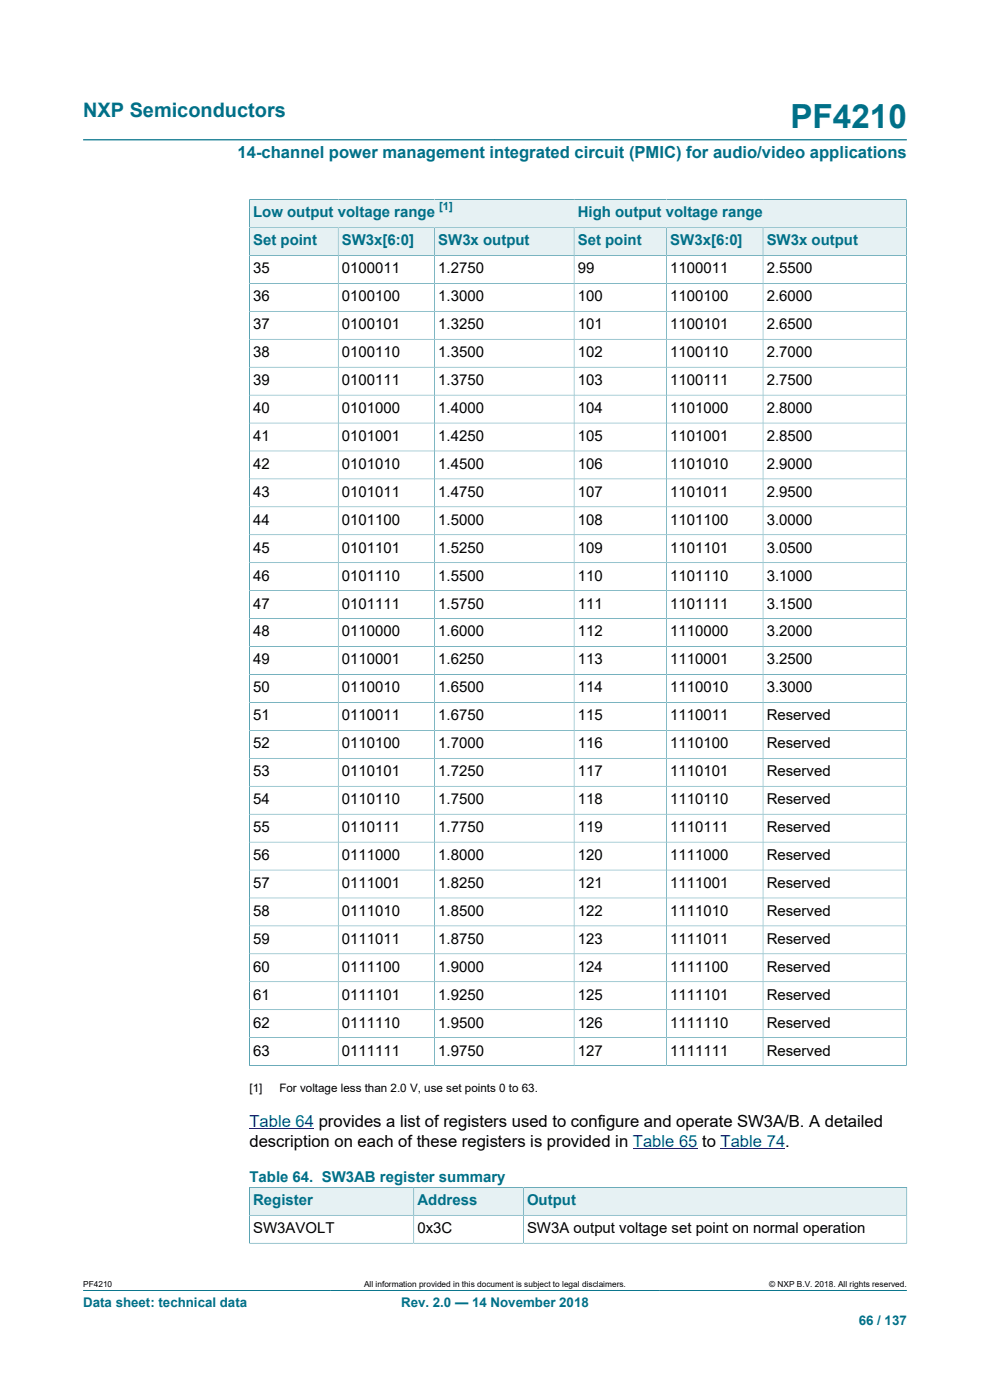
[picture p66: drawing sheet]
<svg xmlns="http://www.w3.org/2000/svg" width="210mm" height="297mm" viewBox="0 0 210 297" stroke-linecap="round" stroke-linejoin="round" font-family="sans-serif">
<defs><g id="words">
<text font-size="7.1" fill="#007088" x="167.7" y="27.2">PF4210</text>
<text font-size="4.2" fill="#007088" x="17.6" y="24.8">NXP Semiconductors</text>
<text font-size="3.5" fill="#007088" x="50.4" y="33.5">14-channel power management integrated circuit (PMIC) for audio/video applications</text>
<text font-size="3.5" fill="#00f" x="52.9" y="239.1">Table 64 provides a list of registers used to configure and operate SW3A/B. A detailed</text>
<text font-size="3.5" x="52.9" y="243.3">description on each of these registers is provided in Table 65 to Table 74.</text>
<g font-size="3.2" fill="#007088">
<text x="53.7" y="46.1">Low output voltage range</text>
<text x="122.6" y="46.1">High output voltage range</text>
<text x="53.7" y="52">Set point</text>
<text x="72.5" y="52">SW3x[6:0]</text>
<text x="93" y="52">SW3x output</text>
<text x="122.6" y="52">Set point</text>
<text x="142.2" y="52">SW3x[6:0]</text>
<text x="162.6" y="52">SW3x output</text>
<text x="52.9" y="250.8">Table 64. SW3AB register summary</text>
<text x="53.7" y="255.7">Register</text>
<text x="88.6" y="255.7">Address</text>
<text x="111.8" y="255.7">Output</text>
</g>
<g font-size="3.2">
<text x="53.7" y="58">35</text>
<text x="72.5" y="58">0100011</text>
<text x="93" y="58">1.2750</text>
<text x="122.6" y="58">99</text>
<text x="142.2" y="58">1100011</text>
<text x="162.6" y="58">2.5500</text>
<text x="53.7" y="63.9">36</text>
<text x="72.5" y="63.9">0100100</text>
<text x="93" y="63.9">1.3000</text>
<text x="122.6" y="63.9">100</text>
<text x="142.2" y="63.9">1100100</text>
<text x="162.6" y="63.9">2.6000</text>
<text x="53.7" y="69.8">37</text>
<text x="72.5" y="69.8">0100101</text>
<text x="93" y="69.8">1.3250</text>
<text x="122.6" y="69.8">101</text>
<text x="142.2" y="69.8">1100101</text>
<text x="162.6" y="69.8">2.6500</text>
<text x="53.7" y="75.8">38</text>
<text x="72.5" y="75.8">0100110</text>
<text x="93" y="75.8">1.3500</text>
<text x="122.6" y="75.8">102</text>
<text x="142.2" y="75.8">1100110</text>
<text x="162.6" y="75.8">2.7000</text>
<text x="53.7" y="81.7">39</text>
<text x="72.5" y="81.7">0100111</text>
<text x="93" y="81.7">1.3750</text>
<text x="122.6" y="81.7">103</text>
<text x="142.2" y="81.7">1100111</text>
<text x="162.6" y="81.7">2.7500</text>
<text x="53.7" y="87.6">40</text>
<text x="72.5" y="87.6">0101000</text>
<text x="93" y="87.6">1.4000</text>
<text x="122.6" y="87.6">104</text>
<text x="142.2" y="87.6">1101000</text>
<text x="162.6" y="87.6">2.8000</text>
<text x="53.7" y="93.5">41</text>
<text x="72.5" y="93.5">0101001</text>
<text x="93" y="93.5">1.4250</text>
<text x="122.6" y="93.5">105</text>
<text x="142.2" y="93.5">1101001</text>
<text x="162.6" y="93.5">2.8500</text>
<text x="53.7" y="99.5">42</text>
<text x="72.5" y="99.5">0101010</text>
<text x="93" y="99.5">1.4500</text>
<text x="122.6" y="99.5">106</text>
<text x="142.2" y="99.5">1101010</text>
<text x="162.6" y="99.5">2.9000</text>
<text x="53.7" y="105.4">43</text>
<text x="72.5" y="105.4">0101011</text>
<text x="93" y="105.4">1.4750</text>
<text x="122.6" y="105.4">107</text>
<text x="142.2" y="105.4">1101011</text>
<text x="162.6" y="105.4">2.9500</text>
<text x="53.7" y="111.3">44</text>
<text x="72.5" y="111.3">0101100</text>
<text x="93" y="111.3">1.5000</text>
<text x="122.6" y="111.3">108</text>
<text x="142.2" y="111.3">1101100</text>
<text x="162.6" y="111.3">3.0000</text>
<text x="53.7" y="117.2">45</text>
<text x="72.5" y="117.2">0101101</text>
<text x="93" y="117.2">1.5250</text>
<text x="122.6" y="117.2">109</text>
<text x="142.2" y="117.2">1101101</text>
<text x="162.6" y="117.2">3.0500</text>
<text x="53.7" y="123.2">46</text>
<text x="72.5" y="123.2">0101110</text>
<text x="93" y="123.2">1.5500</text>
<text x="122.6" y="123.2">110</text>
<text x="142.2" y="123.2">1101110</text>
<text x="162.6" y="123.2">3.1000</text>
<text x="53.7" y="129.1">47</text>
<text x="72.5" y="129.1">0101111</text>
<text x="93" y="129.1">1.5750</text>
<text x="122.6" y="129.1">111</text>
<text x="142.2" y="129.1">1101111</text>
<text x="162.6" y="129.1">3.1500</text>
<text x="53.7" y="135">48</text>
<text x="72.5" y="135">0110000</text>
<text x="93" y="135">1.6000</text>
<text x="122.6" y="135">112</text>
<text x="142.2" y="135">1110000</text>
<text x="162.6" y="135">3.2000</text>
<text x="53.7" y="140.9">49</text>
<text x="72.5" y="140.9">0110001</text>
<text x="93" y="140.9">1.6250</text>
<text x="122.6" y="140.9">113</text>
<text x="142.2" y="140.9">1110001</text>
<text x="162.6" y="140.9">3.2500</text>
<text x="53.7" y="146.9">50</text>
<text x="72.5" y="146.9">0110010</text>
<text x="93" y="146.9">1.6500</text>
<text x="122.6" y="146.9">114</text>
<text x="142.2" y="146.9">1110010</text>
<text x="162.6" y="146.9">3.3000</text>
<text x="53.7" y="152.8">51</text>
<text x="72.5" y="152.8">0110011</text>
<text x="93" y="152.8">1.6750</text>
<text x="122.6" y="152.8">115</text>
<text x="142.2" y="152.8">1110011</text>
<text x="162.6" y="152.8">Reserved</text>
<text x="53.7" y="158.7">52</text>
<text x="72.5" y="158.7">0110100</text>
<text x="93" y="158.7">1.7000</text>
<text x="122.6" y="158.7">116</text>
<text x="142.2" y="158.7">1110100</text>
<text x="162.6" y="158.7">Reserved</text>
<text x="53.7" y="164.7">53</text>
<text x="72.5" y="164.7">0110101</text>
<text x="93" y="164.7">1.7250</text>
<text x="122.6" y="164.7">117</text>
<text x="142.2" y="164.7">1110101</text>
<text x="162.6" y="164.7">Reserved</text>
<text x="53.7" y="170.6">54</text>
<text x="72.5" y="170.6">0110110</text>
<text x="93" y="170.6">1.7500</text>
<text x="122.6" y="170.6">118</text>
<text x="142.2" y="170.6">1110110</text>
<text x="162.6" y="170.6">Reserved</text>
<text x="53.7" y="176.5">55</text>
<text x="72.5" y="176.5">0110111</text>
<text x="93" y="176.5">1.7750</text>
<text x="122.6" y="176.5">119</text>
<text x="142.2" y="176.5">1110111</text>
<text x="162.6" y="176.5">Reserved</text>
<text x="53.7" y="182.4">56</text>
<text x="72.5" y="182.4">0111000</text>
<text x="93" y="182.4">1.8000</text>
<text x="122.6" y="182.4">120</text>
<text x="142.2" y="182.4">1111000</text>
<text x="162.6" y="182.4">Reserved</text>
<text x="53.7" y="188.4">57</text>
<text x="72.5" y="188.4">0111001</text>
<text x="93" y="188.4">1.8250</text>
<text x="122.6" y="188.4">121</text>
<text x="142.2" y="188.4">1111001</text>
<text x="162.6" y="188.4">Reserved</text>
<text x="53.7" y="194.3">58</text>
<text x="72.5" y="194.3">0111010</text>
<text x="93" y="194.3">1.8500</text>
<text x="122.6" y="194.3">122</text>
<text x="142.2" y="194.3">1111010</text>
<text x="162.6" y="194.3">Reserved</text>
<text x="53.7" y="200.2">59</text>
<text x="72.5" y="200.2">0111011</text>
<text x="93" y="200.2">1.8750</text>
<text x="122.6" y="200.2">123</text>
<text x="142.2" y="200.2">1111011</text>
<text x="162.6" y="200.2">Reserved</text>
<text x="53.7" y="206.1">60</text>
<text x="72.5" y="206.1">0111100</text>
<text x="93" y="206.1">1.9000</text>
<text x="122.6" y="206.1">124</text>
<text x="142.2" y="206.1">1111100</text>
<text x="162.6" y="206.1">Reserved</text>
<text x="53.7" y="212.1">61</text>
<text x="72.5" y="212.1">0111101</text>
<text x="93" y="212.1">1.9250</text>
<text x="122.6" y="212.1">125</text>
<text x="142.2" y="212.1">1111101</text>
<text x="162.6" y="212.1">Reserved</text>
<text x="53.7" y="218">62</text>
<text x="72.5" y="218">0111110</text>
<text x="93" y="218">1.9500</text>
<text x="122.6" y="218">126</text>
<text x="142.2" y="218">1111110</text>
<text x="162.6" y="218">Reserved</text>
<text x="53.7" y="223.9">63</text>
<text x="72.5" y="223.9">0111111</text>
<text x="93" y="223.9">1.9750</text>
<text x="122.6" y="223.9">127</text>
<text x="142.2" y="223.9">1111111</text>
<text x="162.6" y="223.9">Reserved</text>
<text x="53.7" y="261.6">SW3AVOLT</text>
<text x="88.6" y="261.6">0x3C</text>
<text x="111.8" y="261.6">SW3A output voltage set point on normal operation</text>
</g>
<g font-size="2.8" fill="#007088">
<text x="17.6" y="277.3">Data sheet: technical data</text>
<text x="85.1" y="277.3">Rev. 2.0 — 14 November 2018</text>
<text x="182.2" y="281">66 / 137</text>
</g>
<g font-size="2.5">
<text x="52.9" y="231.7">[1]</text>
<text x="59.3" y="231.7">For voltage less than 2.0 V, use set points 0 to 63.</text>
</g>
<text font-size="2.4" fill="#007088" x="93.2" y="44.5">[1]</text>
<g font-size="1.8">
<text x="17.6" y="273.1">PF4210</text>
<text x="77.2" y="273.1">All information provided in this document is subject to legal disclaimers.</text>
<text x="163.2" y="273.1">© NXP B.V. 2018. All rights reserved.</text>
</g>
</g></defs>
<path d="M17.6 29.7h174.8M52.9 42.3v6h68.9v-6h-69M17.6 273.8h174.8" fill="none" stroke="#007088" stroke-width=".21"/>
<path d="M53 42.4h68.7v5.8h-68.7z" fill="#e6f1f3"/>
<path d="M192.3 42.3v6h-70.5v-6h70.5" fill="none" stroke="#007088" stroke-width=".21"/>
<g fill="#e6f1f3">
<path d="M121.8 42.4h70.4v5.8h-70.4z"/>
<path d="M53 48.3h18.7v5.8h-18.7z"/>
</g>
<path d="M52.9 48.3h18.8v5.9h-18.8z" fill="none" stroke="#007088" stroke-width=".21"/>
<path d="M71.8 48.3h20.3v5.8h-20.3z" fill="#e6f1f3"/>
<path d="M71.7 48.3h20.5v5.9h-20.5z" fill="none" stroke="#007088" stroke-width=".21"/>
<path d="M92.3 48.3h29.4v5.8h-29.4z" fill="#e6f1f3"/>
<path d="M92.2 48.3h29.6v5.9h-29.6z" fill="none" stroke="#007088" stroke-width=".21"/>
<path d="M121.8 48.3h19.5v5.8h-19.5z" fill="#e6f1f3"/>
<path d="M121.8 48.3h19.6v5.9h-19.6z" fill="none" stroke="#007088" stroke-width=".21"/>
<path d="M141.5 48.3h20.3v5.8h-20.3z" fill="#e6f1f3"/>
<path d="M141.4 48.3h20.5v5.9h-20.5z" fill="none" stroke="#007088" stroke-width=".21"/>
<path d="M161.9 48.3h30.3v5.8h-30.3z" fill="#e6f1f3"/>
<g fill="none" stroke="#007088" stroke-width=".21">
<path d="M71.7 54.2v171.9M92.2 54.2v171.9M121.8 54.2v171.9M141.4 54.2v171.9M192.3 54.2h-139.4v171.9M52.9 60.1h139.4M52.9 66h139.4M52.9 72h139.4M52.9 77.9h139.4M52.9 83.8h139.4M52.9 89.7h139.4M52.9 95.7h139.4"/>
<path d="M52.9 101.6h139.4M52.9 107.5h139.4M52.9 113.5h139.4M52.9 119.4h139.4M52.9 125.3h139.4M52.9 131.2h139.4M52.9 137.2h139.4M52.9 143.1h139.4M52.9 149h139.4M52.9 154.9h139.4M52.9 160.9h139.4M52.9 166.8h139.4"/>
<path d="M52.9 172.7h139.4M52.9 178.6h139.4M52.9 184.6h139.4M52.9 190.5h139.4M52.9 196.4h139.4M52.9 202.4h139.4M52.9 208.3h139.4M52.9 214.2h139.4M52.8 226.1h139.5M52.9 220.1h139.4M161.9 226.1v-177.8h30.4v177.8"/>
</g>
<path d="M52.9 239.5h13.7M134.2 243.7h13.8M152.9 243.7h13.7" fill="none" stroke="#00f" stroke-width=".21"/>
<path d="M53 252h34.7v5.7h-34.7z" fill="#e6f1f3"/>
<path d="M52.9 251.8v6h34.9v-5.9h-35" fill="none" stroke="#007088" stroke-width=".21"/>
<path d="M87.8 252h23.1v5.7h-23.1z" fill="#e6f1f3"/>
<path d="M87.8 251.9h23.2v5.9h-23.2z" fill="none" stroke="#007088" stroke-width=".21"/>
<path d="M111.1 252h81.2v5.7h-81.2z" fill="#e6f1f3"/>
<path d="M87.8 257.8v5.9M192.4 251.8v12M192.4 257.8h-139.5v6M192.4 251.9h-81.4v11.8M52.8 263.7h139.6" fill="none" stroke="#007088" stroke-width=".21"/>
<use href="#words"/>
</svg>
